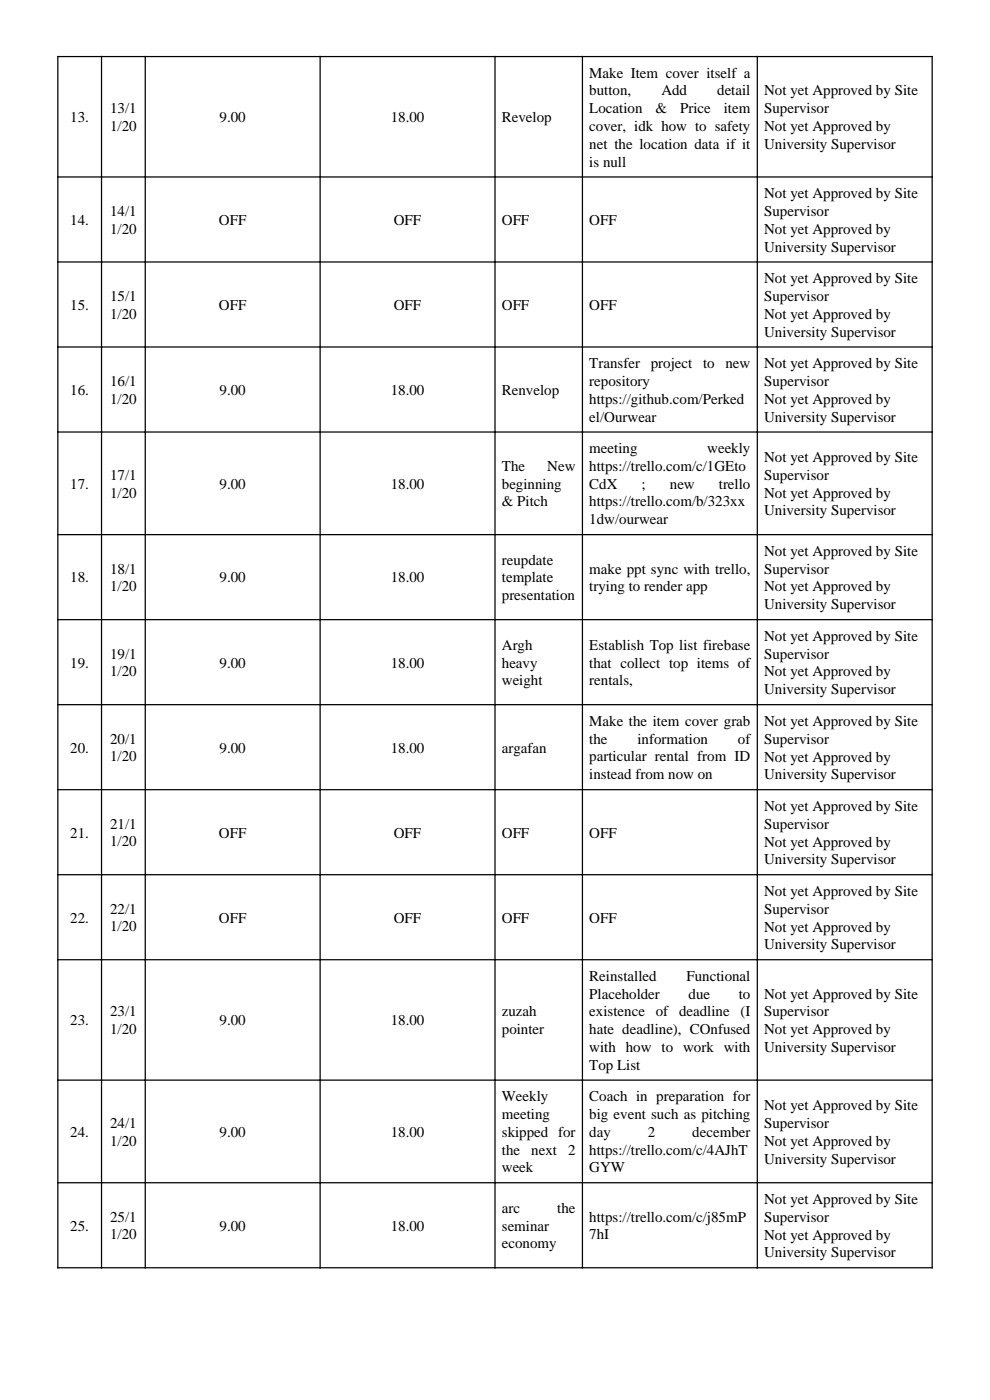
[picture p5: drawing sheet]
<svg xmlns="http://www.w3.org/2000/svg" width="210mm" height="297mm" viewBox="0 0 210 297" stroke-linecap="round" stroke-linejoin="round" font-family="sans-serif">
<defs><g id="words">
<g font-size="3.2">
<text x="125" y="16.5">Make Item cover itself a</text>
<text x="125" y="20.2">button,</text>
<text x="140.3" y="20.2">Add</text>
<text x="152.1" y="20.2">detail</text>
<text x="162.1" y="20.2">Not yet Approved by Site</text>
<text x="14.9" y="25.9">13.</text>
<text x="23.4" y="24">13/1</text>
<text x="23.4" y="27.8">1/20</text>
<text x="46.6" y="25.9">9.00</text>
<text x="82.9" y="25.9">18.00</text>
<text x="106.5" y="25.9">Revelop</text>
<text x="125" y="24">Location</text>
<text x="125" y="27.8">cover, idk how to safety</text>
<text x="139" y="24">&amp;</text>
<text x="144.3" y="24">Price</text>
<text x="153.5" y="24">item</text>
<text x="162.1" y="24">Supervisor</text>
<text x="162.1" y="27.8">Not yet Approved by</text>
<text x="125" y="31.6">net the location data if it</text>
<text x="125" y="35.3">is null</text>
<text x="162.1" y="31.6">University Supervisor</text>
<text x="14.9" y="47.7">14.</text>
<text x="23.4" y="45.8">14/1</text>
<text x="46.4" y="47.7">OFF</text>
<text x="83.5" y="47.7">OFF</text>
<text x="106.5" y="47.7">OFF</text>
<text x="125" y="47.7">OFF</text>
<text x="162.1" y="42">Not yet Approved by Site</text>
<text x="162.1" y="45.8">Supervisor</text>
<text x="23.4" y="49.6">1/20</text>
<text x="162.1" y="49.6">Not yet Approved by</text>
<text x="162.1" y="53.4">University Supervisor</text>
<text x="14.9" y="65.7">15.</text>
<text x="23.4" y="63.8">15/1</text>
<text x="46.4" y="65.7">OFF</text>
<text x="83.5" y="65.7">OFF</text>
<text x="106.5" y="65.7">OFF</text>
<text x="125" y="65.7">OFF</text>
<text x="162.1" y="60.1">Not yet Approved by Site</text>
<text x="162.1" y="63.9">Supervisor</text>
<text x="23.4" y="67.6">1/20</text>
<text x="162.1" y="67.6">Not yet Approved by</text>
<text x="162.1" y="71.4">University Supervisor</text>
<text x="14.9" y="83.8">16.</text>
<text x="23.4" y="81.9">16/1</text>
<text x="46.6" y="83.8">9.00</text>
<text x="82.9" y="83.8">18.00</text>
<text x="106.5" y="83.8">Renvelop</text>
<text x="125" y="78.1">Transfer</text>
<text x="125" y="81.9">repository</text>
<text x="138" y="78.1">project</text>
<text x="149.1" y="78.1">to</text>
<text x="153.9" y="78.1">new</text>
<text x="162.1" y="78.1">Not yet Approved by Site</text>
<text x="162.1" y="81.9">Supervisor</text>
<text x="23.4" y="85.6">1/20</text>
<text x="125" y="85.6">https://github.com/Perked</text>
<text x="125" y="89.4">el/Ourwear</text>
<text x="162.1" y="85.7">Not yet Approved by</text>
<text x="162.1" y="89.4">University Supervisor</text>
<text x="23.4" y="101.8">17/1</text>
<text x="106.5" y="99.9">The</text>
<text x="116.1" y="99.9">New</text>
<text x="125" y="96.1">meeting</text>
<text x="125" y="99.9">https://trello.com/c/1GEto</text>
<text x="150" y="96.1">weekly</text>
<text x="162.1" y="98">Not yet Approved by Site</text>
<text x="162.1" y="101.8">Supervisor</text>
<text x="14.9" y="103.7">17.</text>
<text x="23.4" y="105.6">1/20</text>
<text x="46.6" y="103.7">9.00</text>
<text x="82.9" y="103.7">18.00</text>
<text x="106.5" y="103.7">beginning</text>
<text x="106.5" y="107.4">&amp; Pitch</text>
<text x="125" y="103.7">CdX</text>
<text x="125" y="107.4">https://trello.com/b/323xx</text>
<text x="136.1" y="103.7">;</text>
<text x="142.1" y="103.7">new</text>
<text x="152.5" y="103.7">trello</text>
<text x="162.1" y="105.6">Not yet Approved by</text>
<text x="125" y="111.2">1dw/ourwear</text>
<text x="162.1" y="109.3">University Supervisor</text>
<text x="106.5" y="119.8">reupdate</text>
<text x="162.1" y="117.9">Not yet Approved by Site</text>
<text x="14.9" y="123.6">18.</text>
<text x="23.4" y="121.7">18/1</text>
<text x="23.4" y="125.5">1/20</text>
<text x="46.6" y="123.6">9.00</text>
<text x="82.9" y="123.6">18.00</text>
<text x="106.5" y="123.6">template</text>
<text x="125" y="121.7">make ppt sync with trello,</text>
<text x="125" y="125.5">trying to render app</text>
<text x="162.1" y="121.7">Supervisor</text>
<text x="162.1" y="125.5">Not yet Approved by</text>
<text x="106.5" y="127.3">presentation</text>
<text x="162.1" y="129.2">University Supervisor</text>
<text x="106.5" y="137.8">Argh</text>
<text x="125" y="137.8">Establish Top list firebase</text>
<text x="162.1" y="135.9">Not yet Approved by Site</text>
<text x="14.9" y="141.6">19.</text>
<text x="23.4" y="139.7">19/1</text>
<text x="23.4" y="143.5">1/20</text>
<text x="46.6" y="141.6">9.00</text>
<text x="82.9" y="141.6">18.00</text>
<text x="106.5" y="141.6">heavy</text>
<text x="125" y="141.6">that collect top items of</text>
<text x="162.1" y="139.7">Supervisor</text>
<text x="162.1" y="143.5">Not yet Approved by</text>
<text x="106.5" y="145.4">weight</text>
<text x="125" y="145.4">rentals,</text>
<text x="162.1" y="147.3">University Supervisor</text>
<text x="125" y="154">Make the item cover grab</text>
<text x="162.1" y="154">Not yet Approved by Site</text>
<text x="14.9" y="159.6">20.</text>
<text x="23.4" y="157.8">20/1</text>
<text x="23.4" y="161.5">1/20</text>
<text x="46.6" y="159.6">9.00</text>
<text x="82.9" y="159.6">18.00</text>
<text x="106.5" y="159.6">argafan</text>
<text x="125" y="157.8">the</text>
<text x="125" y="161.5">particular rental from ID</text>
<text x="135.2" y="157.8">information</text>
<text x="156.5" y="157.8">of</text>
<text x="162.1" y="157.8">Supervisor</text>
<text x="162.1" y="161.5">Not yet Approved by</text>
<text x="125" y="165.3">instead from now on</text>
<text x="162.1" y="165.3">University Supervisor</text>
<text x="162.1" y="172">Not yet Approved by Site</text>
<text x="14.9" y="177.7">21.</text>
<text x="23.4" y="175.8">21/1</text>
<text x="23.4" y="179.6">1/20</text>
<text x="46.4" y="177.7">OFF</text>
<text x="83.5" y="177.7">OFF</text>
<text x="106.5" y="177.7">OFF</text>
<text x="125" y="177.7">OFF</text>
<text x="162.1" y="175.8">Supervisor</text>
<text x="162.1" y="179.6">Not yet Approved by</text>
<text x="162.1" y="183.4">University Supervisor</text>
<text x="162.1" y="190">Not yet Approved by Site</text>
<text x="14.9" y="195.7">22.</text>
<text x="23.4" y="193.8">22/1</text>
<text x="23.4" y="197.6">1/20</text>
<text x="46.4" y="195.7">OFF</text>
<text x="83.5" y="195.7">OFF</text>
<text x="106.5" y="195.7">OFF</text>
<text x="125" y="195.7">OFF</text>
<text x="162.1" y="193.8">Supervisor</text>
<text x="162.1" y="197.6">Not yet Approved by</text>
<text x="162.1" y="201.4">University Supervisor</text>
<text x="125" y="208.1">Reinstalled</text>
<text x="145.6" y="208.1">Functional</text>
<text x="23.4" y="215.6">23/1</text>
<text x="106.5" y="215.6">zuzah</text>
<text x="125" y="211.8">Placeholder</text>
<text x="125" y="215.6">existence</text>
<text x="139.1" y="215.6">of deadline</text>
<text x="146.1" y="211.8">due</text>
<text x="156.7" y="211.8">to</text>
<text x="157.1" y="215.6">(I</text>
<text x="162.1" y="211.8">Not yet Approved by Site</text>
<text x="162.1" y="215.6">Supervisor</text>
<text x="14.9" y="217.5">23.</text>
<text x="23.4" y="219.4">1/20</text>
<text x="46.6" y="217.5">9.00</text>
<text x="82.9" y="217.5">18.00</text>
<text x="106.5" y="219.4">pointer</text>
<text x="125" y="219.4">hate deadline), COnfused</text>
<text x="162.1" y="219.4">Not yet Approved by</text>
<text x="125" y="223.2">with how to work with</text>
<text x="125" y="226.9">Top List</text>
<text x="162.1" y="223.2">University Supervisor</text>
<text x="106.5" y="233.6">Weekly</text>
<text x="125" y="233.6">Coach in preparation for</text>
<text x="23.4" y="239.3">24/1</text>
<text x="106.5" y="237.4">meeting</text>
<text x="125" y="237.4">big event such as pitching</text>
<text x="162.1" y="235.5">Not yet Approved by Site</text>
<text x="162.1" y="239.3">Supervisor</text>
<text x="14.9" y="241.2">24.</text>
<text x="23.4" y="243">1/20</text>
<text x="46.6" y="241.2">9.00</text>
<text x="82.9" y="241.2">18.00</text>
<text x="106.5" y="241.2">skipped for</text>
<text x="106.5" y="244.9">the</text>
<text x="112.7" y="244.9">next</text>
<text x="120.5" y="244.9">2</text>
<text x="125" y="241.2">day</text>
<text x="125" y="244.9">https://trello.com/c/4AJhT</text>
<text x="137.4" y="241.2">2</text>
<text x="146.8" y="241.2">december</text>
<text x="162.1" y="243.1">Not yet Approved by</text>
<text x="106.5" y="248.7">week</text>
<text x="125" y="248.7">GYW</text>
<text x="162.1" y="246.8">University Supervisor</text>
<text x="106.5" y="257.3">arc</text>
<text x="118.2" y="257.3">the</text>
<text x="162.1" y="255.4">Not yet Approved by Site</text>
<text x="14.9" y="261.1">25.</text>
<text x="23.4" y="259.2">25/1</text>
<text x="23.4" y="262.9">1/20</text>
<text x="46.6" y="261.1">9.00</text>
<text x="82.9" y="261.1">18.00</text>
<text x="106.5" y="261.1">seminar</text>
<text x="125" y="259.2">https://trello.com/c/j85mP</text>
<text x="125" y="262.9">7hI</text>
<text x="162.1" y="259.2">Supervisor</text>
<text x="162.1" y="263">Not yet Approved by</text>
<text x="106.5" y="264.8">economy</text>
<text x="162.1" y="266.7">University Supervisor</text>
</g>
</g></defs>
<g fill="none" stroke="#000" stroke-width=".26">
<path d="M12.1 12h185.8M12.3 11.9v257.2M21.5 11.9v257.2M30.8 11.9v257.2M67.9 11.9v257.2M105 11.9v257.2M123.5 11.9v257.2M160.6 11.9v257.2M197.7 11.9v257.2M12.1 37.5h185.8M12.1 55.6h185.8M12.1 73.6h185.8"/>
<path d="M12.1 91.7h185.8M12.1 113.4h185.8M12.1 131.5h185.8M12.1 149.5h185.8M12.1 167.5h185.8M12.1 185.6h185.8M12.1 203.6h185.8M12.1 229.1h185.8M12.1 250.9h185.8M12.1 268.9h185.8"/>
</g>
<use href="#words"/>
</svg>
